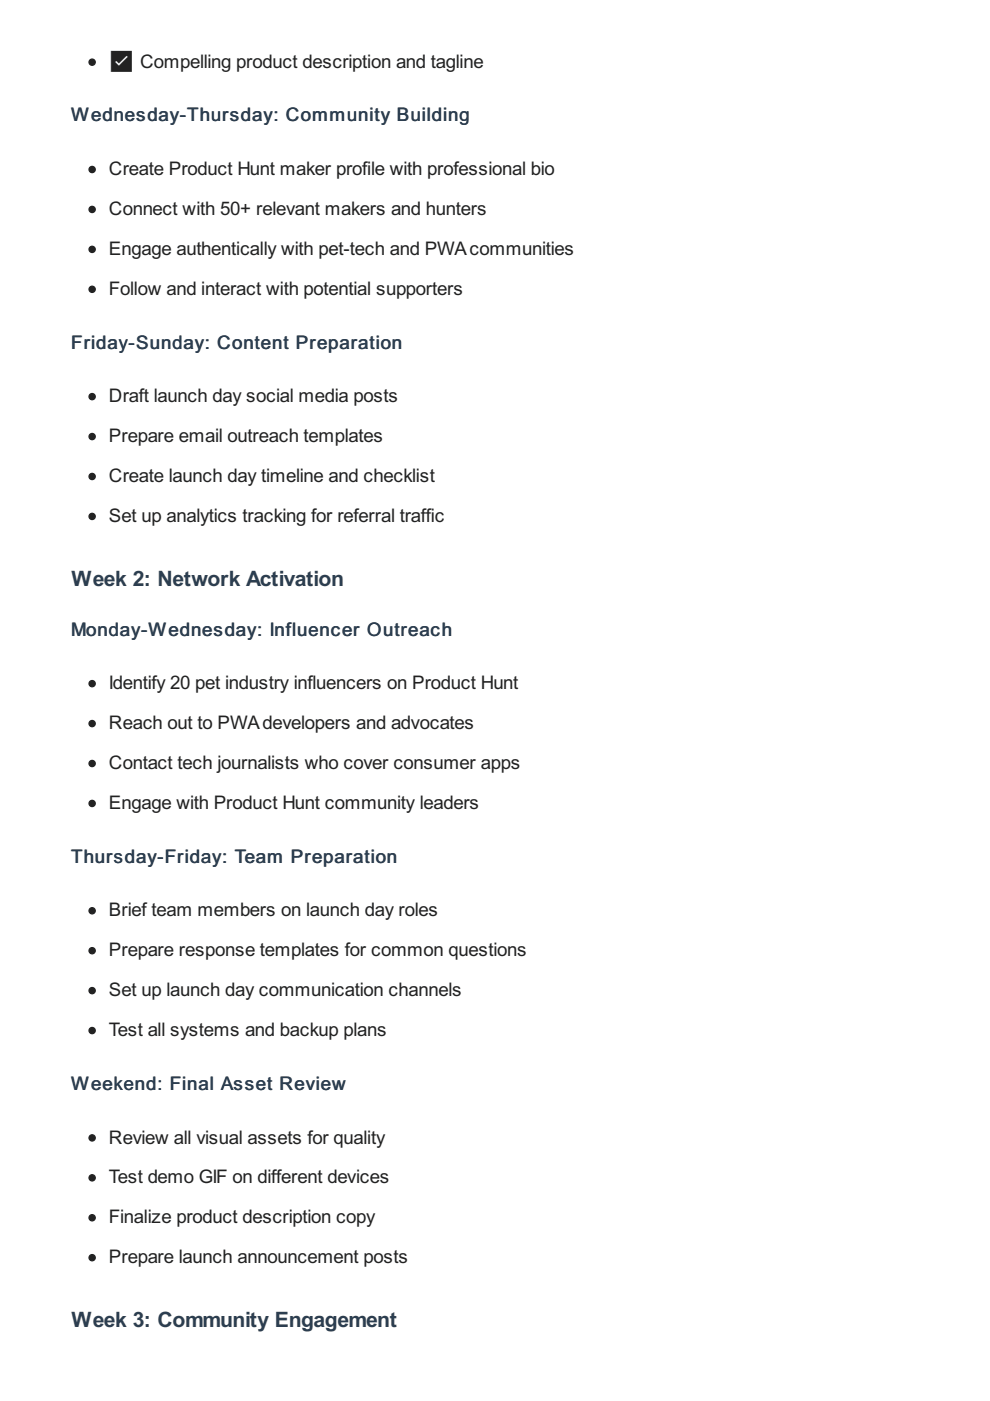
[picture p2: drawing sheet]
<svg xmlns="http://www.w3.org/2000/svg" width="210mm" height="297mm" viewBox="0 0 210 297" stroke-linecap="round" stroke-linejoin="round" font-family="sans-serif">
<defs><g id="words">
<g font-size="4.5" fill="#2c3e50">
<text x="15.2" y="124.2">Week 2: Network Activation</text>
<text x="15.2" y="281.3">Week 3: Community Engagement</text>
</g>
<g font-size="4" fill="#222">
<text x="23.1" y="14.4">✅ Compelling product description and tagline</text>
<text x="23.1" y="37.1">Create Product Hunt maker profile with professional bio</text>
<text x="23.1" y="45.6">Connect with 50+ relevant makers and hunters</text>
<text x="23.1" y="54.1">Engage authentically with pet-tech and PWAcommunities</text>
<text x="23.1" y="62.5">Follow and interact with potential supporters</text>
<text x="23.1" y="85.3">Draft launch day social media posts</text>
<text x="23.1" y="93.8">Prepare email outreach templates</text>
<text x="23.1" y="102.2">Create launch day timeline and checklist</text>
<text x="23.1" y="110.7">Set up analytics tracking for referral traffic</text>
<text x="23.1" y="146.1">Identify 20 pet industry influencers on Product Hunt</text>
<text x="23.1" y="154.6">Reach out to PWAdevelopers and advocates</text>
<text x="23.1" y="163.1">Contact tech journalists who cover consumer apps</text>
<text x="23.1" y="171.5">Engage with Product Hunt community leaders</text>
<text x="23.1" y="194.3">Brief team members on launch day roles</text>
<text x="23.1" y="202.8">Prepare response templates for common questions</text>
<text x="23.1" y="211.2">Set up launch day communication channels</text>
<text x="23.1" y="219.7">Test all systems and backup plans</text>
<text x="23.1" y="242.4">Review all visual assets for quality</text>
<text x="23.1" y="250.9">Test demo GIF on different devices</text>
<text x="23.1" y="259.4">Finalize product description copy</text>
<text x="23.1" y="267.8">Prepare launch announcement posts</text>
</g>
<g font-size="4" fill="#2c3e50">
<text x="15" y="25.8">Wednesday-Thursday: Community Building</text>
<text x="15" y="73.9">Friday-Sunday: Content Preparation</text>
<text x="15" y="134.8">Monday-Wednesday: Influencer Outreach</text>
<text x="15" y="182.9">Thursday-Friday: Team Preparation</text>
<text x="15" y="231.1">Weekend: Final Asset Review</text>
</g>
</g></defs>
<g fill="#222" stroke="#222" stroke-width=".26">
<circle cx="19.5" cy="13.2" r=".66"/>
<circle cx="19.5" cy="35.9" r=".66"/>
<circle cx="19.5" cy="44.4" r=".66"/>
<circle cx="19.5" cy="52.9" r=".66"/>
<circle cx="19.5" cy="61.3" r=".66"/>
<circle cx="19.5" cy="84.1" r=".66"/>
<circle cx="19.5" cy="92.6" r=".66"/>
<circle cx="19.5" cy="101" r=".66"/>
<circle cx="19.5" cy="109.5" r=".66"/>
<circle cx="19.5" cy="144.9" r=".66"/>
<circle cx="19.5" cy="153.4" r=".66"/>
<circle cx="19.5" cy="161.9" r=".66"/>
<circle cx="19.5" cy="170.3" r=".66"/>
<circle cx="19.5" cy="193.1" r=".66"/>
<circle cx="19.5" cy="201.6" r=".66"/>
<circle cx="19.5" cy="210" r=".66"/>
<circle cx="19.5" cy="218.5" r=".66"/>
<circle cx="19.5" cy="241.3" r=".66"/>
<circle cx="19.5" cy="249.7" r=".66"/>
<circle cx="19.5" cy="258.2" r=".66"/>
<circle cx="19.5" cy="266.7" r=".66"/>
</g>
<use href="#words"/>
</svg>
